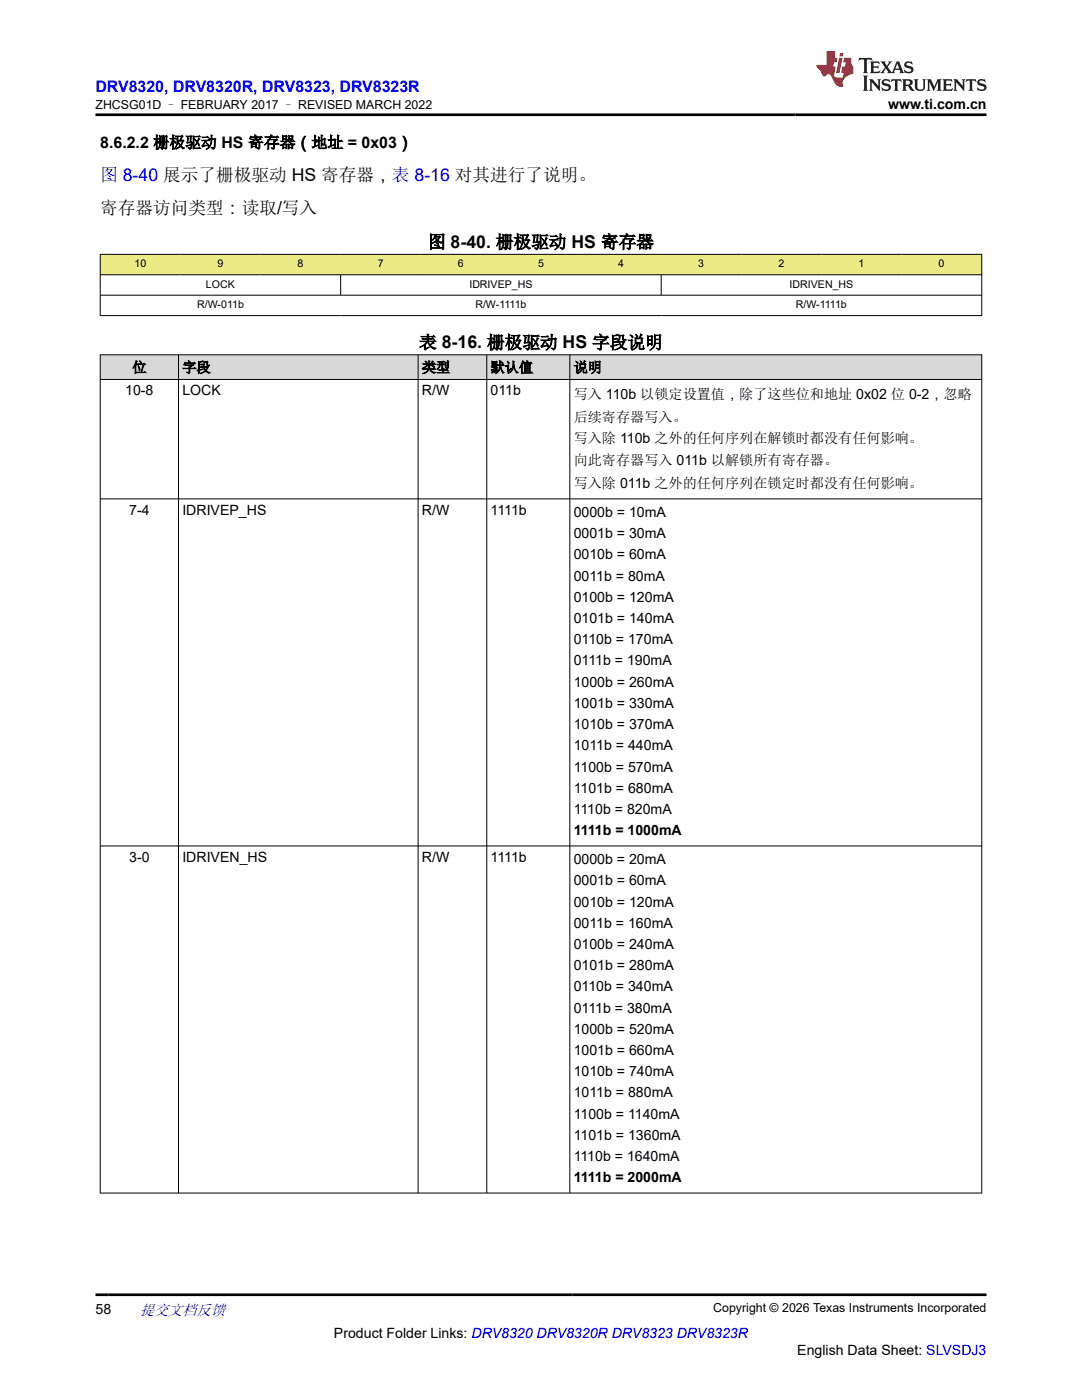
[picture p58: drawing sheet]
<svg xmlns="http://www.w3.org/2000/svg" width="216mm" height="279mm" viewBox="0 0 216 279" stroke-linecap="round" stroke-linejoin="round" font-family="sans-serif">
<defs><g id="words">
<text font-size="3.5" fill="#00f" x="20" y="36.1">图 8-40 展示了栅极驱动 HS 寄存器，表 8-16 对其进行了说明。</text>
<g font-size="3.5">
<text x="20" y="42.8">寄存器访问类型：读取/写入</text>
<text x="85.4" y="49.5">图 8-40. 栅极驱动 HS 寄存器</text>
<text x="83.6" y="69.5">表 8-16. 栅极驱动 HS 字段说明</text>
</g>
<text font-size="3.2" fill="#00f" x="19" y="18.3">DRV8320, DRV8320R, DRV8323, DRV8323R</text>
<text font-size="3.2" x="20" y="29.5">8.6.2.2 栅极驱动 HS 寄存器（地址 = 0x03）</text>
<text font-size="3" fill="#00f" x="27.9" y="262.4">提交文档反馈</text>
<g font-size="2.8">
<text x="177.2" y="21.7">www.ti.com.cn</text>
<text x="26.4" y="74.3">位</text>
<text x="36.4" y="74.3">字段</text>
<text x="84.2" y="74.3">类型</text>
<text x="97.9" y="74.3">默认值</text>
<text x="114.5" y="74.3">说明</text>
<text x="25" y="78.9">10-8</text>
<text x="36.4" y="78.9">LOCK</text>
<text x="84.2" y="78.9">R/W</text>
<text x="97.9" y="78.9">011b</text>
<text x="114.5" y="79.6">写入 110b 以锁定设置值，除了这些位和地址 0x02 位 0-2，忽略</text>
<text x="114.5" y="84.1">后续寄存器写入。</text>
<text x="114.5" y="88.4">写入除 110b 之外的任何序列在解锁时都没有任何影响。</text>
<text x="114.5" y="92.9">向此寄存器写入 011b 以解锁所有寄存器。</text>
<text x="114.5" y="97.4">写入除 011b 之外的任何序列在锁定时都没有任何影响。</text>
<text x="25.8" y="102.8">7-4</text>
<text x="36.4" y="102.8">IDRIVEP_HS</text>
<text x="84.2" y="102.8">R/W</text>
<text x="97.9" y="102.8">1111b</text>
<text x="114.5" y="103.2">0000b = 10mA</text>
<text x="114.5" y="107.4">0001b = 30mA</text>
<text x="114.5" y="111.6">0010b = 60mA</text>
<text x="114.5" y="115.9">0011b = 80mA</text>
<text x="114.5" y="120.1">0100b = 120mA</text>
<text x="114.5" y="124.3">0101b = 140mA</text>
<text x="114.5" y="128.6">0110b = 170mA</text>
<text x="114.5" y="132.8">0111b = 190mA</text>
<text x="114.5" y="137">1000b = 260mA</text>
<text x="114.5" y="141.3">1001b = 330mA</text>
<text x="114.5" y="145.5">1010b = 370mA</text>
<text x="114.5" y="149.7">1011b = 440mA</text>
<text x="114.5" y="154">1100b = 570mA</text>
<text x="114.5" y="158.2">1101b = 680mA</text>
<text x="114.5" y="162.4">1110b = 820mA</text>
<text x="114.5" y="166.7">1111b = 1000mA</text>
<text x="25.8" y="172">3-0</text>
<text x="36.4" y="172">IDRIVEN_HS</text>
<text x="84.2" y="172">R/W</text>
<text x="97.9" y="172">1111b</text>
<text x="114.5" y="172.4">0000b = 20mA</text>
<text x="114.5" y="176.7">0001b = 60mA</text>
<text x="114.5" y="180.9">0010b = 120mA</text>
<text x="114.5" y="185.1">0011b = 160mA</text>
<text x="114.5" y="189.4">0100b = 240mA</text>
<text x="114.5" y="193.6">0101b = 280mA</text>
<text x="114.5" y="197.8">0110b = 340mA</text>
<text x="114.5" y="202.1">0111b = 380mA</text>
<text x="114.5" y="206.3">1000b = 520mA</text>
<text x="114.5" y="210.5">1001b = 660mA</text>
<text x="114.5" y="214.8">1010b = 740mA</text>
<text x="114.5" y="219">1011b = 880mA</text>
<text x="114.5" y="223.2">1100b = 1140mA</text>
<text x="114.5" y="227.5">1101b = 1360mA</text>
<text x="114.5" y="231.7">1110b = 1640mA</text>
<text x="114.5" y="235.9">1111b = 2000mA</text>
<text x="19" y="262.1">58</text>
<text x="66.6" y="266.9">Product Folder Links: DRV8320 DRV8320R DRV8323 DRV8323R</text>
<text x="159.1" y="270.3">English Data Sheet: SLVSDJ3</text>
</g>
<g font-size="2.5">
<text x="19.1" y="21.8">ZHCSG01D – FEBRUARY 2017 – REVISED MARCH 2022</text>
<text x="142.3" y="261.8">Copyright © 2026 Texas Instruments Incorporated</text>
</g>
<g font-size="2.1">
<text x="26.8" y="53.3">10</text>
<text x="43.4" y="53.3">9</text>
<text x="59.4" y="53.3">8</text>
<text x="75.4" y="53.3">7</text>
<text x="91.4" y="53.3">6</text>
<text x="107.4" y="53.3">5</text>
<text x="123.4" y="53.3">4</text>
<text x="139.3" y="53.3">3</text>
<text x="155.3" y="53.3">2</text>
<text x="171.3" y="53.3">1</text>
<text x="187.3" y="53.3">0</text>
<text x="41.1" y="57.4">LOCK</text>
<text x="93.7" y="57.4">IDRIVEP_HS</text>
<text x="157.6" y="57.4">IDRIVEN_HS</text>
<text x="39.4" y="61.5">R/W-011b</text>
<text x="94.9" y="61.5">R/W-1111b</text>
<text x="158.8" y="61.5">R/W-1111b</text>
</g>
</g></defs>
<g fill="#ebeb85">
<path d="M20 50.8h175.9v4h-175.9z" fill-rule="evenodd"/>
<path d="M20.1 50.8h15.9v4h-15.9z" fill-rule="evenodd"/>
<path d="M36 50.8h16v4h-16z" fill-rule="evenodd"/>
<path d="M52 50.8h16v4h-16z" fill-rule="evenodd"/>
<path d="M68 50.8h16v4h-16z" fill-rule="evenodd"/>
<path d="M84 50.8h16v4h-16z" fill-rule="evenodd"/>
<path d="M100 50.8h15.9v4h-15.9z" fill-rule="evenodd"/>
<path d="M115.9 50.8h16v4h-16z" fill-rule="evenodd"/>
<path d="M131.9 50.8h16v4h-16z" fill-rule="evenodd"/>
<path d="M147.9 50.8h16v4h-16z" fill-rule="evenodd"/>
<path d="M163.9 50.8h16v4h-16z" fill-rule="evenodd"/>
<path d="M179.9 50.8h15.9v4h-15.9z" fill-rule="evenodd"/>
</g>
<path d="M19.9 50.8h176.1M19.9 54.8h176.1M19.9 58.9h176.1M20 50.7v12.3M68 54.8v4.2M131.9 54.8v4.2M195.9 50.7v12.3M19.9 63h176.1" fill="none" stroke="#000" stroke-width=".2"/>
<g fill="#d8d8d8">
<path d="M20 70.8h175.9v4.9h-175.9z" fill-rule="evenodd"/>
<path d="M20.1 70.9h15.5v4.8h-15.5z" fill-rule="evenodd"/>
<path d="M35.7 70.9h47.7v4.8h-47.7z" fill-rule="evenodd"/>
<path d="M83.5 70.9h13.6v4.8h-13.6z" fill-rule="evenodd"/>
<path d="M97.2 70.9h16.4v4.8h-16.4z" fill-rule="evenodd"/>
<path d="M113.8 70.9h82v4.8h-82z" fill-rule="evenodd"/>
</g>
<path d="M19.9 70.8h176.1M19.9 75.7h176.1M20 70.7v167.5M35.6 70.7v167.5M83.4 70.7v167.5M97.1 70.7v167.5M113.7 70.7v167.5M195.9 70.7v167.5M19.9 99.6h176.1M19.9 168.8h176.1M19.9 238.1h176.1" fill="none" stroke="#000" stroke-width=".2"/>
<path d="M171.5 11.6l-.2 .5 .5-.2h.6v.1v2.2l-.2 .4h1l-.2-.4v-2.2v-.1h.5l.6 .2-.2-.5zM173.6 12.3l.2 .4v1.5l-.2 .4h1.9l.1-.6a1.08 1.08 0 0 1-1.3 .2v-.7h.6l.4 .2v-.7l-.4 .2h-.6v-.5l.2-.2a1 1 0 0 1 1 .3l-.1-.5zM175.7 12.3l.9 1.1-1 1.2h.9l-.2-.2 .5-.8 .4 .8-.2 .2h1.6l-.2-.2 .2-.5h.9l.1 .5-.1 .2h.9l-.2-.3-.8-2h-.5l-.9 2.2-.9-1.1 .9-1.1h-.8l.2 .2-.4 .6-.4-.6 .2-.2zM179 12.7l.4 1h-.7zM180.7 12.4a.65 .65 0 0 0-.2 .7 .65 .65 0 0 0 .6 .5l.6 .1 .1 .3a.79 .79 0 0 1-.7 .4 .79 .79 0 0 1-.7-.5l.1 .7 .2-.1a.93 .93 0 0 0 1.1 .1 .93 .93 0 0 0 .4-1 1.46 1.46 0 0 0-1.2-.6l-.1-.3a1.09 1.09 0 0 1 1.2 .2l-.2-.6-.1 .1-.5-.2zM172.2 15.1l.2 .4v2.2l-.2 .4h1l-.2-.4v-2.2l.2-.4zM173.4 15.8l.2 .4v1.5l-.2 .4h.8l-.3-.4 .1-1.3 1.6 1.8v-2l.2-.4h-.7l.1 .2 .1 1.1-1.2-1.3zM176.2 15.9a.65 .65 0 0 0-.2 .8 .65 .65 0 0 0 .6 .4l.6 .2 .1 .2a.79 .79 0 0 1-.7 .4 .79 .79 0 0 1-.7-.5l.1 .7 .2-.1a.93 .93 0 0 0 1.1 .1 .93 .93 0 0 0 .4-.9 1.46 1.46 0 0 0-1.2-.6l-.1-.4a1.09 1.09 0 0 1 1.2 .2l-.1-.6-.2 .1-.5-.1zM177.9 15.8l-.1 .6a.63 .63 0 0 1 .8-.3v1.6l-.3 .4h1l-.2-.4v-1.6a.66 .66 0 0 1 .8 .3l-.1-.6zM180 15.8l.2 .4v1.5l-.2 .4h1l-.2-.2-.1-.7h.5l.1 .2a.79 .79 0 0 0 1.2 .6l-1-.9a.61 .61 0 0 0 .6-.6 .61 .61 0 0 0-.5-.7zM180.8 16.1h.1a.47 .47 0 0 1 .5 .1 .47 .47 0 0 1 .1 .5l-.1 .1-.7 .1zM182.3 15.8l.2 .2a2.27 2.27 0 0 0 .4 2 1.04 1.04 0 0 0 1.7-.7v-1.3l.2-.2h-.8l.2 .4v1.1a.6 .6 0 0 1-.6 .6 .6 .6 0 0 1-.6-.6v-1.1l.3-.4zM184.9 15.8l.2 .4v1.5l-.2 .4h.8l-.3-.4v-1.4l.9 1.9 .9-1.9v1.4l-.3 .4h1l-.2-.4v-1.5l.2-.4h-.8l-.7 1.5-.6-1.5zM188.1 15.8l.2 .4v1.5l-.2 .4h1.9l.1-.6a1.09 1.09 0 0 1-1.3 .2v-.7h.6l.4 .2v-.6l-.4 .2h-.6v-.6l.2-.1a1.01 1.01 0 0 1 1 .3l-.1-.6zM190.2 15.8l.3 .4v1.5l-.3 .4h.8l-.2-.4v-1.3l1.6 1.8v-2l.2-.4h-.7l.2 .2v1.1l-1.2-1.3zM192.8 15.8l-.1 .6a.63 .63 0 0 1 .8-.3v1.6l-.3 .4h1l-.2-.4v-1.6a.66 .66 0 0 1 .8 .3l-.1-.6zM195.2 15.9a.65 .65 0 0 0-.2 .8 .65 .65 0 0 0 .6 .4l.6 .2 .2 .2a.79 .79 0 0 1-.7 .4 .79 .79 0 0 1-.7-.5l.1 .7 .2-.1a.93 .93 0 0 0 1 .1 .93 .93 0 0 0 .5-.9 1.46 1.46 0 0 0-1.3-.6v-.4a1.09 1.09 0 0 1 1.2 .2l-.2-.6-.2 .1-.5-.1z" fill="#231f20"/>
<path d="M164.9 10.2v2.8h-2l.1 .3 .8 1a.95 .95 0 0 0 1 .9 .59 .59 0 0 1 .5-.4 .59 .59 0 0 1 .5 .4l.4 .7a1.59 1.59 0 0 0 2.1 1.4 1.61 1.61 0 0 1 1-2.3l1-.3-.1-1.5a1.59 1.59 0 0 1-.3-1.7h-1.5l-.2 .9h.6l-.2 .9h-.5l-.2 1v.2l.4 .1-.1 .9h-.7a.73 .73 0 0 1-1-.7l.3-1.5h-.5l.1-.9h.5l.2-.9h-.5v-1.3zM167.4 11.5l-.6 3.1h.7l.6-3.1zM167.6 10.6l-.1 .6h.7l.1-.6z" fill="#ed1c24"/>
<path d="M19 22.9h177.8M19 258.4h177.8" fill="none" stroke="#000" stroke-width=".53"/>
<use href="#words"/>
</svg>
